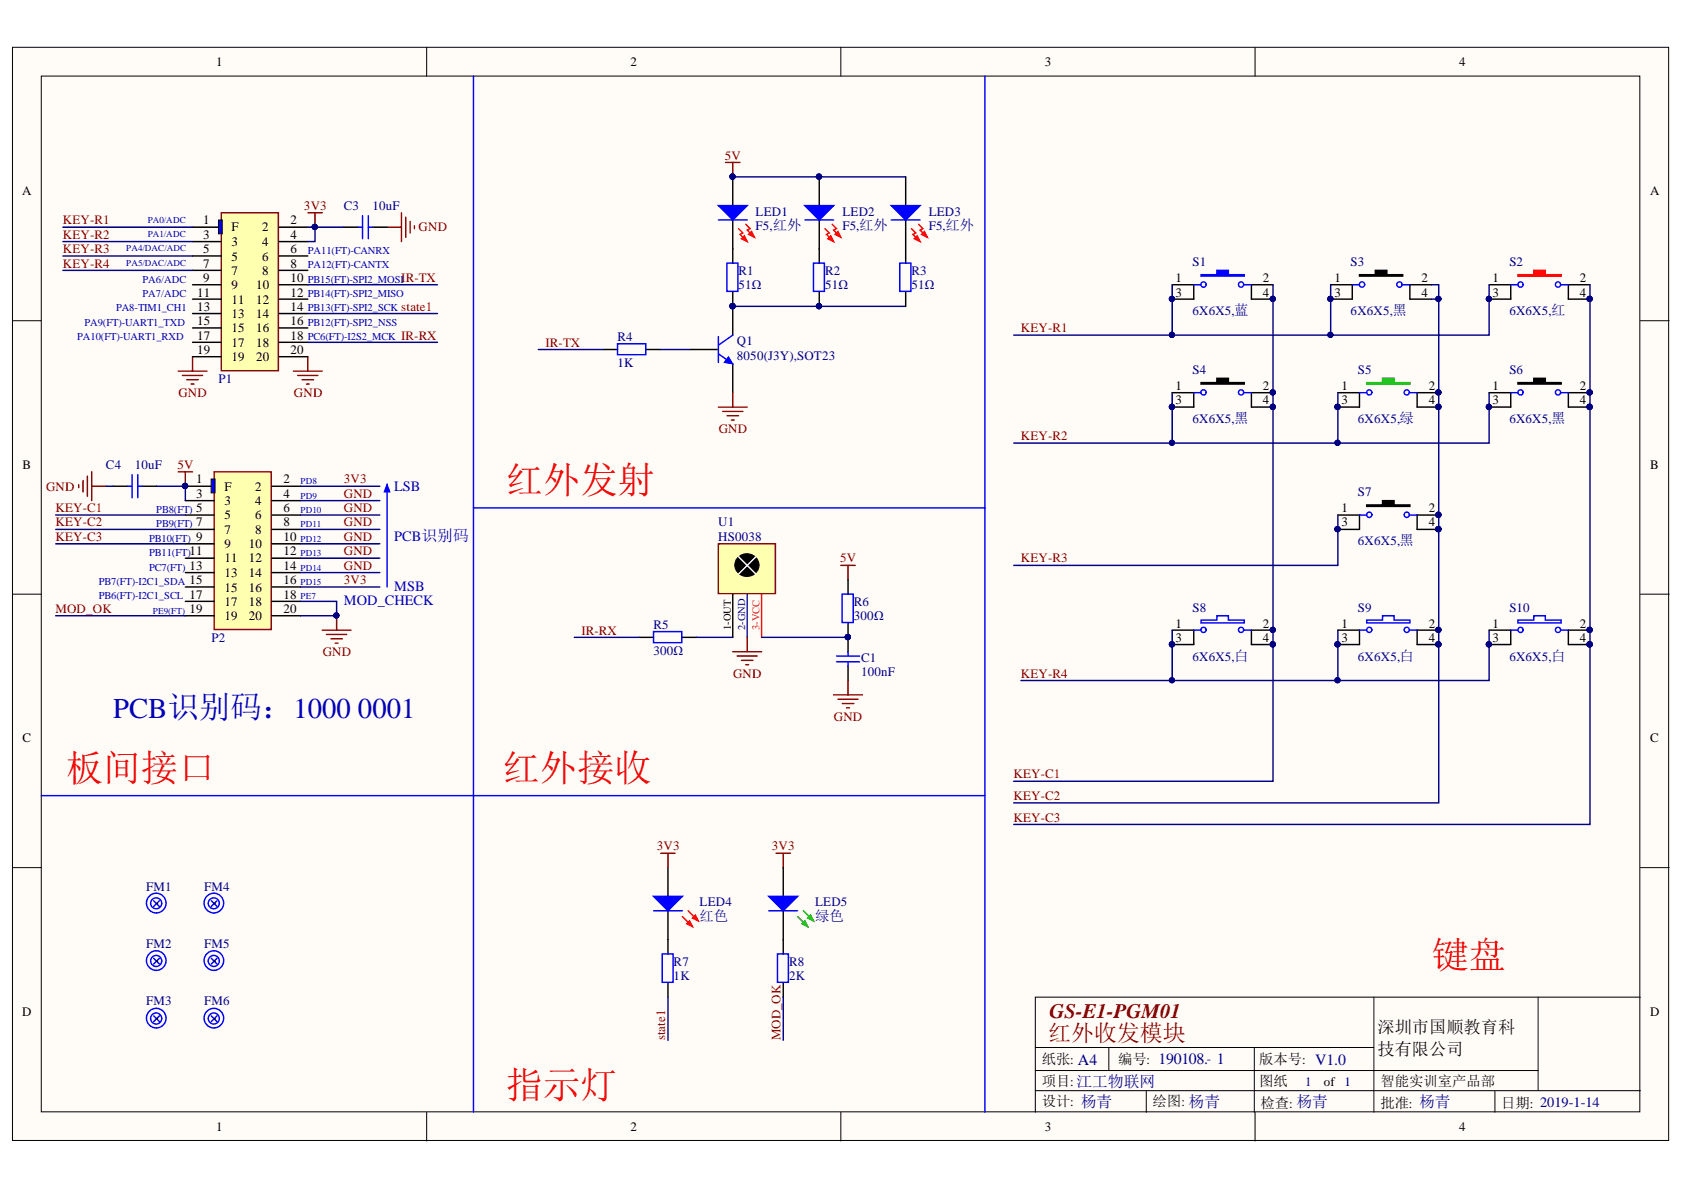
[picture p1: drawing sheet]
<svg xmlns="http://www.w3.org/2000/svg" width="297mm" height="210mm" viewBox="0 0 297 210" stroke-linecap="round" stroke-linejoin="round" font-family="sans-serif">
<defs><g id="words">
<g font-size="6.6" fill="#f00">
<text x="89.2" y="87">红外发射</text>
<text x="11.7" y="137.8">板间接口</text>
<text x="88.6" y="137.8">红外接收</text>
<text x="252.5" y="170.8">键盘</text>
<text x="89.2" y="193.7">指示灯</text>
</g>
<text font-size="5.1" fill="#0000bf" x="20" y="126.6">PCB识别码：1000 0001</text>
<text font-size="4.1" fill="#800000" x="184.9" y="183.7">红外收发模块</text>
<text font-size="3.6" fill="#800000" x="185.1" y="179.6">GS-E1-PGM01</text>
<g font-size="3">
<text x="243" y="182.3">深圳市国顺教育科</text>
<text x="243" y="186.1">技有限公司</text>
</g>
<g font-size="2.5" fill="#0000bf">
<text x="69.5" y="86.5">LSB</text>
<text x="69.5" y="95.4">PCB识别码</text>
<text x="60.6" y="106.8">MOD_CHECK</text>
<text x="69.5" y="104.3">MSB</text>
</g>
<g font-size="2.5" fill="#000080">
<text x="123.4" y="162.4">红色</text>
<text x="143.8" y="162.4">绿色</text>
</g>
<g font-size="2.5">
<text x="183.8" y="187.7">纸张: A4</text>
<text x="183.8" y="191.6">项目:江工物联网</text>
<text x="197.2" y="187.7">编号: 190108.- 1</text>
<text x="222.1" y="187.7">版本号: V1.0</text>
<text x="222.1" y="191.6">图纸</text>
<text x="243.5" y="191.6">智能实训室产品部</text>
<text x="183.8" y="195.1">设计: 杨青</text>
<text x="203.3" y="195.1">绘图: 杨青</text>
<text x="222.3" y="195.4">检查: 杨青</text>
<text x="243.5" y="195.4">批准: 杨青</text>
<text x="264.8" y="195.4">日期: 2019-1-14</text>
</g>
<g font-size="2.3">
<text x="38.1" y="11.7">1</text>
<text x="111.2" y="11.7">2</text>
<text x="184.3" y="11.7">3</text>
<text x="257.4" y="11.7">4</text>
<text x="3.9" y="34.5">A</text>
<text x="291.1" y="34.5">A</text>
<text x="35.9" y="39.5">1</text>
<text x="40.8" y="40.8">F</text>
<text x="46.3" y="40.8">2</text>
<text x="51.3" y="39.5">2</text>
<text x="35.9" y="42.1">3</text>
<text x="35.9" y="44.7">5</text>
<text x="35.9" y="47.2">7</text>
<text x="40.8" y="43.4">3</text>
<text x="40.8" y="46">5</text>
<text x="46.3" y="43.4">4</text>
<text x="46.3" y="46">6</text>
<text x="51.3" y="42.1">4</text>
<text x="51.3" y="44.7">6</text>
<text x="51.3" y="47.2">8</text>
<text x="34.8" y="52.3">11</text>
<text x="35.9" y="49.8">9</text>
<text x="40.8" y="48.5">7</text>
<text x="40.8" y="51">9</text>
<text x="40.8" y="53.6">11</text>
<text x="45.2" y="51">10</text>
<text x="45.2" y="53.6">12</text>
<text x="46.3" y="48.5">8</text>
<text x="51.3" y="49.8">10</text>
<text x="51.3" y="52.3">12</text>
<text x="207.4" y="49.8">1</text>
<text x="207.4" y="52.3">3</text>
<text x="222.8" y="49.8">2</text>
<text x="222.8" y="52.3">4</text>
<text x="235.4" y="49.8">1</text>
<text x="235.4" y="52.3">3</text>
<text x="250.8" y="49.8">2</text>
<text x="250.8" y="52.3">4</text>
<text x="263.3" y="49.8">1</text>
<text x="263.3" y="52.3">3</text>
<text x="278.7" y="49.8">2</text>
<text x="278.7" y="52.3">4</text>
<text x="34.8" y="54.8">13</text>
<text x="34.8" y="57.4">15</text>
<text x="34.8" y="59.9">17</text>
<text x="40.8" y="56.1">13</text>
<text x="40.8" y="58.6">15</text>
<text x="45.2" y="56.1">14</text>
<text x="45.2" y="58.6">16</text>
<text x="51.3" y="54.8">14</text>
<text x="51.3" y="57.4">16</text>
<text x="51.3" y="59.9">18</text>
<text x="34.8" y="62.4">19</text>
<text x="40.8" y="61.2">17</text>
<text x="40.8" y="63.7">19</text>
<text x="45.2" y="61.2">18</text>
<text x="45.2" y="63.7">20</text>
<text x="51.3" y="62.4">20</text>
<text x="207.4" y="68.8">1</text>
<text x="207.4" y="71.3">3</text>
<text x="222.8" y="68.8">2</text>
<text x="222.8" y="71.3">4</text>
<text x="236.6" y="68.8">1</text>
<text x="236.6" y="71.3">3</text>
<text x="252" y="68.8">2</text>
<text x="252" y="71.3">4</text>
<text x="263.3" y="68.8">1</text>
<text x="263.3" y="71.3">3</text>
<text x="278.7" y="68.8">2</text>
<text x="278.7" y="71.3">4</text>
<text x="4" y="82.7">B</text>
<text x="291.1" y="82.7">B</text>
<text x="34.6" y="85.3">1</text>
<text x="34.6" y="87.8">3</text>
<text x="39.6" y="86.5">F</text>
<text x="39.6" y="89.1">3</text>
<text x="45" y="86.5">2</text>
<text x="45" y="89.1">4</text>
<text x="50" y="85.3">2</text>
<text x="50" y="87.8">4</text>
<text x="34.6" y="90.3">5</text>
<text x="34.6" y="92.9">7</text>
<text x="34.6" y="95.4">9</text>
<text x="39.6" y="91.6">5</text>
<text x="39.6" y="94.1">7</text>
<text x="45" y="91.6">6</text>
<text x="45" y="94.1">8</text>
<text x="50" y="90.3">6</text>
<text x="50" y="92.9">8</text>
<text x="50" y="95.4">10</text>
<text x="236.6" y="90.3">1</text>
<text x="236.6" y="92.9">3</text>
<text x="252" y="90.3">2</text>
<text x="252" y="92.9">4</text>
<text x="33.4" y="97.9">11</text>
<text x="33.4" y="100.5">13</text>
<text x="39.6" y="96.7">9</text>
<text x="39.6" y="99.2">11</text>
<text x="39.6" y="101.7">13</text>
<text x="43.9" y="96.7">10</text>
<text x="43.9" y="99.2">12</text>
<text x="43.9" y="101.7">14</text>
<text x="50" y="97.9">12</text>
<text x="50" y="100.5">14</text>
<text x="33.4" y="103">15</text>
<text x="33.4" y="105.6">17</text>
<text x="39.6" y="104.4">15</text>
<text x="39.6" y="106.9">17</text>
<text x="43.9" y="104.4">16</text>
<text x="43.9" y="106.9">18</text>
<text x="50" y="103">16</text>
<text x="50" y="105.6">18</text>
<text x="33.4" y="108.2">19</text>
<text x="39.6" y="109.4">19</text>
<text x="43.9" y="109.4">20</text>
<text x="50" y="108.2">20</text>
<text x="207.4" y="110.7">1</text>
<text x="207.4" y="113.2">3</text>
<text x="222.8" y="110.7">2</text>
<text x="222.8" y="113.2">4</text>
<text x="236.6" y="110.7">1</text>
<text x="236.6" y="113.2">3</text>
<text x="252" y="110.7">2</text>
<text x="252" y="113.2">4</text>
<text x="263.3" y="110.7">1</text>
<text x="263.3" y="113.2">3</text>
<text x="278.7" y="110.7">2</text>
<text x="278.7" y="113.2">4</text>
<text x="4" y="131">C</text>
<text x="291.1" y="131">C</text>
<text x="3.9" y="179.2">D</text>
<text x="291.1" y="179.2">D</text>
<text x="233.5" y="191.6">of 1</text>
<text x="38.1" y="199.5">1</text>
<text x="111.2" y="199.5">2</text>
<text x="184.3" y="199.5">3</text>
<text x="257.4" y="199.5">4</text>
</g>
<g font-size="2.3" fill="#800000">
<text x="127.9" y="28.1">5V</text>
<text x="11.1" y="39.5">KEY-R1</text>
<text x="53.6" y="37">3V3</text>
<text x="73.8" y="40.8">GND</text>
<text x="11.1" y="42.1">KEY-R2</text>
<text x="11.1" y="44.7">KEY-R3</text>
<text x="11.1" y="47.2">KEY-R4</text>
<text x="70.8" y="49.8">IR-TX</text>
<text x="70.8" y="59.9">IR-RX</text>
<text x="70.8" y="54.8">state1</text>
<text x="180.1" y="58.6">KEY-R1</text>
<text x="96.2" y="61.2">IR-TX</text>
<text x="31.5" y="70">GND</text>
<text x="51.8" y="70">GND</text>
<text x="126.8" y="76.4">GND</text>
<text x="180.1" y="77.6">KEY-R2</text>
<text x="31.3" y="82.7">5V</text>
<text x="8.1" y="86.5">GND</text>
<text x="60.6" y="87.8">GND</text>
<text x="60.6" y="85.3">3V3</text>
<text x="9.8" y="90.3">KEY-C1</text>
<text x="9.8" y="92.9">KEY-C2</text>
<text x="9.8" y="95.4">KEY-C3</text>
<text x="60.6" y="90.3">GND</text>
<text x="60.6" y="92.9">GND</text>
<text x="60.6" y="95.4">GND</text>
<text x="60.6" y="97.9">GND</text>
<text x="60.6" y="100.5">GND</text>
<text x="148.2" y="99.2">5V</text>
<text x="180.1" y="99.2">KEY-R3</text>
<text x="60.6" y="103">3V3</text>
<text x="9.8" y="108.2">MOD_OK</text>
<text x="102.6" y="112">IR-RX</text>
<text x="56.9" y="115.8">GND</text>
<text x="129.3" y="119.6">GND</text>
<text x="180.1" y="119.6">KEY-R4</text>
<text x="147.1" y="127.2">GND</text>
<text x="178.8" y="137.3">KEY-C1</text>
<text x="178.8" y="141.1">KEY-C2</text>
<text x="115.9" y="150">3V3</text>
<text x="136.2" y="150">3V3</text>
<text x="178.8" y="144.9">KEY-C3</text>
<text x="117.3" y="183.5" transform="rotate(-90 117.3 183.5)">state1</text>
<text x="137.7" y="183.5" transform="rotate(-90 137.7 183.5)">MOD_OK</text>
</g>
<g font-size="2.3" fill="#000080">
<text x="60.6" y="37">C3</text>
<text x="65.7" y="37">10uF</text>
<text x="133.3" y="38">LED1</text>
<text x="133.3" y="40.6">F5,红外</text>
<text x="148.6" y="38">LED2</text>
<text x="148.6" y="40.6">F5,红外</text>
<text x="163.8" y="38">LED3</text>
<text x="163.8" y="40.6">F5,红外</text>
<text x="210.3" y="47">S1</text>
<text x="238.2" y="47">S3</text>
<text x="266.2" y="47">S2</text>
<text x="130.2" y="48.5">R1</text>
<text x="130.2" y="51">51Ω</text>
<text x="145.5" y="48.5">R2</text>
<text x="145.5" y="51">51Ω</text>
<text x="160.8" y="48.5">R3</text>
<text x="160.8" y="51">51Ω</text>
<text x="210.3" y="55.6">6X6X5,蓝</text>
<text x="238.2" y="55.6">6X6X5,黑</text>
<text x="266.2" y="55.6">6X6X5,红</text>
<text x="108.9" y="60.2">R4</text>
<text x="108.9" y="64.7">1K</text>
<text x="130" y="60.9">Q1</text>
<text x="130" y="63.5">8050(J3Y),SOT23</text>
<text x="210.3" y="66">S4</text>
<text x="239.5" y="66">S5</text>
<text x="266.2" y="66">S6</text>
<text x="38.6" y="67.5">P1</text>
<text x="210.3" y="74.6">6X6X5,黑</text>
<text x="239.5" y="74.6">6X6X5,绿</text>
<text x="266.2" y="74.6">6X6X5,黑</text>
<text x="18.7" y="82.7">C4</text>
<text x="23.8" y="82.7">10uF</text>
<text x="239.5" y="87.5">S7</text>
<text x="126.7" y="92.9">U1</text>
<text x="126.7" y="95.4">HS0038</text>
<text x="239.5" y="96.2">6X6X5,黑</text>
<text x="150.6" y="106.9">R6</text>
<text x="210.3" y="107.9">S8</text>
<text x="239.5" y="107.9">S9</text>
<text x="266.2" y="107.9">S10</text>
<text x="37.3" y="113.2">P2</text>
<text x="115.3" y="110.9">R5</text>
<text x="150.6" y="109.4">300Ω</text>
<text x="115.3" y="115.5">300Ω</text>
<text x="151.9" y="116.8">C1</text>
<text x="151.9" y="119.3">100nF</text>
<text x="210.3" y="116.5">6X6X5,白</text>
<text x="239.5" y="116.5">6X6X5,白</text>
<text x="266.2" y="116.5">6X6X5,白</text>
<text x="25.8" y="157.1">FM1</text>
<text x="36" y="157.1">FM4</text>
<text x="123.4" y="159.9">LED4</text>
<text x="143.8" y="159.9">LED5</text>
<text x="25.8" y="167.2">FM2</text>
<text x="36" y="167.2">FM5</text>
<text x="118.8" y="170.3">R7</text>
<text x="118.8" y="172.9">1K</text>
<text x="139.2" y="170.3">R8</text>
<text x="139.2" y="172.9">2K</text>
<text x="25.8" y="177.4">FM3</text>
<text x="36" y="177.4">FM6</text>
<text x="230.2" y="191.6">1</text>
</g>
<g font-size="1.9" fill="#0000bf">
<text x="54.3" y="44.8">PA11(FT)-CANRX</text>
<text x="54.3" y="47.3">PA12(FT)-CANTX</text>
<text x="25.1" y="49.8">PA6/ADC</text>
<text x="25.1" y="52.4">PA7/ADC</text>
<text x="54.3" y="49.8">PB15(FT)-SPI2_MOSI</text>
<text x="54.3" y="52.4">PB14(FT)-SPI2_MISO</text>
<text x="13.6" y="60">PA10(FT)-UART1_RXD</text>
<text x="14.9" y="57.5">PA9(FT)-UART1_TXD</text>
<text x="20.5" y="54.9">PA8-TIM1_CH1</text>
<text x="54.3" y="54.9">PB13(FT)-SPI2_SCK</text>
<text x="54.3" y="57.5">PB12(FT)-SPI2_NSS</text>
<text x="54.3" y="60">PC6(FT)-I2S2_MCK</text>
<text x="26.3" y="95.6">PB10(FT)</text>
<text x="27.6" y="90.4">PB8(FT)</text>
<text x="27.6" y="93">PB9(FT)</text>
<text x="26.3" y="98.1">PB11(FT)</text>
<text x="26.3" y="100.6">PC7(FT)</text>
<text x="17.4" y="103.2">PB7(FT)-I2C1_SDA</text>
<text x="17.4" y="105.7">PB6(FT)-I2C1_SCL</text>
</g>
<text font-size="1.9" x="128.9" y="111.1" transform="rotate(-90 128.9 111.1)">1-OUT</text>
<text font-size="1.9" fill="#11037f" x="131.4" y="111.1" transform="rotate(-90 131.4 111.1)">2-GND</text>
<text font-size="1.9" fill="#ee0e22" x="134" y="111.1" transform="rotate(-90 134 111.1)">3-VCC</text>
<g font-size="1.6" fill="#0000bf">
<text x="26" y="39.3">PA0/ADC</text>
<text x="26" y="41.8">PA1/ADC</text>
<text x="22.2" y="44.4">PA4/DAC/ADC</text>
<text x="22.2" y="46.9">PA5/DAC/ADC</text>
<text x="53" y="85.4">PD8</text>
<text x="53" y="88">PD9</text>
<text x="53" y="90.5">PD10</text>
<text x="53" y="93">PD11</text>
<text x="53" y="95.6">PD12</text>
<text x="53" y="98.1">PD13</text>
<text x="53" y="100.6">PD14</text>
<text x="53" y="105.7">PE7</text>
<text x="53" y="103.2">PD15</text>
<text x="27" y="108.2">PE9(FT)</text>
</g>
</g></defs>
<g fill="#fffcf8" stroke="#000" stroke-width=".18">
<path d="M2.2 8.3h292.1v192.9h-292.1z"/>
<path d="M7.3 13.4h281.9v182.7h-281.9z"/>
</g>
<g fill="none" stroke="#000" stroke-width=".18">
<path d="M75.3 8.3v5.1M148.3 8.3v5.1M221.4 8.3v5.1M2.2 56.6h5.1M289.3 56.6h5.1M2.2 104.8h5.1M289.3 104.8h5.1M2.2 153h5.1M289.3 153h5.1M242.3 175.9v20.3M271.3 175.9v16.5M289.3 175.9h-106.7v20.3"/>
<path d="M75.3 196.2v5.1M148.3 196.2v5.1M182.6 184.8h59.7M182.6 192.4h106.7M182.6 188.8h88.7M195.6 184.8v4M202.2 192.4v3.8M221.2 184.8v11.4M221.4 196.2v5.1M263.7 192.4v3.8"/>
</g>
<path d="M126.7 95.9h10.1v8.8h-10.1z" fill="#ffffb0" stroke="#800000" stroke-width=".25"/>
<path d="M129.3 31.2v5.1M129.3 38.8v5.1M129.3 104.8v7.6" fill="none" stroke="#000" stroke-width=".25"/>
<path d="M131.8 104.8v7.6" fill="none" stroke="#11037f" stroke-width=".25"/>
<path d="M134.3 104.8v7.6" fill="none" stroke="#ee0e22" stroke-width=".25"/>
<path d="M130.2 98.3a2.06 2.06 0 0 1 3.1 .1 2.06 2.06 0 0 1-.5 3 2.05 2.05 0 0 1-2.7-.4 2.05 2.05 0 0 1 .1-2.7z" fill="#000" stroke="#080d02" stroke-width=".18"/>
<path d="M130.3 98.2l3 3.1M133.3 98.2l-3 3.1" fill="none" stroke="#fff" stroke-width=".25"/>
<circle cx="129.2" cy="31.2" r=".46" fill="#000080" stroke="#000080" stroke-width=".18"/>
<path d="M126.7 36.3h5.1l-2.5 2.5z" fill="#00f"/>
<path d="M126.7 36.3h5.1l-2.5 2.5zM126.7 38.8h5.1" fill="none" stroke="#00f" stroke-width=".25"/>
<path d="M130.8 42.1l.5-.5 .5 1z" fill="#f00"/>
<path d="M130.3 40.3l.7 .8-.5 .2 1 1.1M130.8 42.1l.5-.5 .5 1z" fill="none" stroke="#f00" stroke-width=".25"/>
<path d="M132.1 41.3l.5-.5 .5 1.1z" fill="#f00"/>
<path d="M131.5 39.6l.8 .7-.5 .3 1 1M132.1 41.3l.5-.5 .5 1.1z" fill="none" stroke="#f00" stroke-width=".25"/>
<g fill="#000080" stroke="#000080" stroke-width=".18">
<circle cx="129.2" cy="31.2" r=".46"/>
<circle cx="129.2" cy="54" r=".46"/>
</g>
<path d="M129.3 54v5.1M121.6 61.7h5.1M129.3 64.2v5.1" fill="none" stroke="#000" stroke-width=".25"/>
<path d="M126.7 59.4v4.5M129.3 59.1l-2.6 1.8M126.7 62.4l2.6 1.8" fill="none" stroke="#00f" stroke-width=".25"/>
<path d="M128.5 62.9l.8 1.3-1.6-.3z" fill="#00f"/>
<path d="M128.5 62.9l.8 1.3-1.6-.3z" fill="none" stroke="#00f" stroke-width=".18"/>
<g fill="#000080" stroke="#000080" stroke-width=".18">
<circle cx="129.2" cy="54" r=".46"/>
<circle cx="149.5" cy="112.4" r=".46"/>
<circle cx="32.6" cy="85.7" r=".46"/>
<circle cx="59.3" cy="108.6" r=".46"/>
<circle cx="129.2" cy="31.2" r=".46"/>
</g>
<g fill="none" stroke="#800000" stroke-width=".25">
<path d="M128 28.7h2.5M129.3 28.7v2.5M126.7 71.8h5.1M127.5 72.6h3.5M128.2 73.3h2.1M129 74.1h.5M129.3 69.3v2.5M31.4 83.2h2.6M32.7 83.2v2.6M148.3 99.7h2.6M149.6 99.7v2.6M56.8 111.2h5.1"/>
<path d="M57.6 111.9h3.6M58.4 112.7h2M59.1 113.4h.5M59.4 108.6v2.6M129.3 115h5M130 115.7h3.6M130.8 116.5h2M131.5 117.2h.6M131.8 112.4v2.6M147 122.6h5.1M147.8 123.3h3.6M148.6 124.1h2"/>
<path d="M149.3 124.9h.5M149.6 120v2.6"/>
</g>
<path d="M206.8 50.2h3.8M220.7 50.2h3.8M112.7 112.4h2.6M120.4 112.4h2.5M149.6 112.4v2.6M149.6 117.5v2.5" fill="none" stroke="#000" stroke-width=".25"/>
<path d="M115.3 111.4h5v2h-5zM147.6 116.7h4M147.6 115.7h4M149.6 115v.7M149.6 116.7v.8" fill="none" stroke="#00f" stroke-width=".25"/>
<path d="M211.8 48.5h2.8v-.8h2.1v.8h2.8v.2h-7.7z" fill-rule="evenodd" fill="#00f"/>
<g fill="none" stroke="#00f" stroke-width=".25">
<path d="M210.6 50.2h1.2M211.8 48.5h2.8v-.8h2.1v.8h2.8v.2h-7.7zM219.5 50.2h1.2M238.5 50.2h1.3M247.4 50.2h1.3"/>
<circle cx="212.3" cy="50.2" r=".47"/>
<circle cx="218.9" cy="50.2" r=".46"/>
<circle cx="240.2" cy="50.2" r=".47"/>
<circle cx="246.8" cy="50.2" r=".47"/>
</g>
<path d="M210.6 50.2v2.6h-3.8M220.7 50.2v2.6h3.8M234.7 50.2h3.8v2.6h-3.8M239.8 48.5h2.8v-.8h2v.8h2.8v.2h-7.6zM252.5 50.2h-3.8v2.6h3.8M262.7 50.2h3.8M276.6 50.2h3.9" fill="none" stroke="#000" stroke-width=".25"/>
<g fill="#000080" stroke="#000080" stroke-width=".18">
<circle cx="206.7" cy="52.7" r=".46"/>
<circle cx="224.5" cy="52.7" r=".46"/>
<circle cx="234.7" cy="52.7" r=".46"/>
</g>
<path d="M239.8 48.5h2.8v-.8h2v.8h2.8v.2h-7.6z" fill-rule="evenodd" fill="#000"/>
<path d="M267.7 48.5h2.8v-.8h2.1v.8h2.8v.2h-7.7z" fill-rule="evenodd" fill="#f00"/>
<path d="M267.7 48.5h2.8v-.8h2.1v.8h2.8v.2h-7.7z" fill="none" stroke="#f00" stroke-width=".25"/>
<g fill="none" stroke="#00f" stroke-width=".25">
<path d="M266.5 50.2h1.2M275.4 50.2h1.2"/>
<circle cx="268.2" cy="50.2" r=".46"/>
<circle cx="274.8" cy="50.2" r=".46"/>
</g>
<path d="M266.5 50.2v2.6h-3.8M276.6 50.2v2.6h3.9M206.8 111.2h3.8M220.7 111.2h3.8" fill="none" stroke="#000" stroke-width=".25"/>
<g fill="#000080" stroke="#000080" stroke-width=".18">
<circle cx="262.6" cy="52.7" r=".46"/>
<circle cx="280.4" cy="52.7" r=".46"/>
<circle cx="224.5" cy="111.1" r=".46"/>
</g>
<path d="M211.8 109.4h2.8v-.8h2.1v.8h2.8v.5h-7.7z" fill-rule="evenodd" fill="#fff"/>
<g fill="none" stroke="#00f" stroke-width=".25">
<path d="M210.6 111.2h1.2M211.8 109.4h2.8v-.8h2.1v.8h2.8v.5h-7.7zM219.5 111.2h1.2"/>
<circle cx="212.3" cy="111.1" r=".46"/>
<circle cx="218.9" cy="111.1" r=".46"/>
</g>
<path d="M210.6 111.2v2.5h-3.8M220.7 111.2v2.5h3.8M117.8 153v5.1M117.8 160.7v5" fill="none" stroke="#000" stroke-width=".25"/>
<g fill="#000080" stroke="#000080" stroke-width=".18">
<circle cx="206.7" cy="113.7" r=".46"/>
<circle cx="224.5" cy="113.7" r=".46"/>
<circle cx="224.5" cy="111.1" r=".46"/>
</g>
<path d="M115.3 158.1h5.1l-2.6 2.6z" fill="#00f"/>
<path d="M115.3 158.1h5.1l-2.6 2.6z" fill="none" stroke="#00f" stroke-width=".25"/>
<path d="M120.4 161.7l1.7 1.7M121.4 160.7l1.8 1.7" fill="none" stroke="#f00" stroke-width=".25"/>
<path d="M121.1 162.9l.5-.5 .5 1z" fill="#f00"/>
<path d="M121.1 162.9l.5-.5 .5 1z" fill="none" stroke="#f00" stroke-width=".25"/>
<path d="M122.1 161.9l.5-.5 .6 1z" fill="#f00"/>
<path d="M122.1 161.9l.5-.5 .6 1z" fill="none" stroke="#f00" stroke-width=".25"/>
<path d="M115.3 160.7h5.1M116.8 168.3h1.9v5h-1.9zM137.1 168.3h2v5h-2z" fill="none" stroke="#00f" stroke-width=".25"/>
<path d="M138.2 153v5.1M117.8 165.7v2.6M117.8 173.3v2.6M138.2 160.7v7.6M138.2 173.3v2.6" fill="none" stroke="#000" stroke-width=".25"/>
<g fill="none" stroke="#800000" stroke-width=".25">
<path d="M54.3 37.5h2.5M55.6 37.5v2.6M31.4 65.5h5.1M32.2 66.2h3.5M32.9 67h2.1M33.7 67.7h.5M34 62.9v2.6M51.8 65.5h5M52.5 66.2h3.6M53.3 67h2M54 67.7h.5M54.3 62.9v2.6"/>
<path d="M116.6 150.5h2.5M117.8 150.5v2.5M136.9 150.5h2.5M138.2 150.5v2.5"/>
</g>
<circle cx="55.5" cy="40" r=".46" fill="#000080" stroke="#000080" stroke-width=".18"/>
<path d="M135.6 158.1h5.1l-2.5 2.6z" fill="#00f"/>
<path d="M135.6 158.1h5.1l-2.5 2.6z" fill="none" stroke="#00f" stroke-width=".25"/>
<path d="M140.7 161.7l1.8 1.7M141.7 160.7l1.8 1.7" fill="none" stroke="#00bf00" stroke-width=".25"/>
<path d="M141.5 162.9l.5-.5 .5 1z" fill="#00bf00"/>
<path d="M141.5 162.9l.5-.5 .5 1z" fill="none" stroke="#00bf00" stroke-width=".25"/>
<path d="M142.5 161.9l.5-.5 .5 1z" fill="#00bf00"/>
<path d="M142.5 161.9l.5-.5 .5 1z" fill="none" stroke="#00bf00" stroke-width=".25"/>
<path d="M68.3 85.8v17.7M135.6 160.7h5.1" fill="none" stroke="#00f" stroke-width=".25"/>
<path d="M68.3 85.4l.5 1.4h-1z" fill="#00f"/>
<path d="M68.3 85.4l.5 1.4h-1z" fill="none" stroke="#00f" stroke-width=".18"/>
<path d="M70.8 37.5v5.1M71.6 38.3v3.6M72.3 39.1v2M73.1 39.8v.5M68.3 40.1h2.5M13.9 85.5v.5M14.7 84.8v2M15.4 84v3.5M16.2 83.2v5.1M16.2 85.8h2.5" fill="none" stroke="#800000" stroke-width=".25"/>
<g fill="none" stroke="#00f" stroke-width=".25">
<path d="M83.5 13.4v182.8M173.7 13.4v76.2h-90.2M173.7 89.6v106.6M7.3 140.3h166.4M27.1 158.9l1 1M28.1 158.9l-1 1"/>
<circle cx="27.6" cy="159.3" r=".97"/>
<circle cx="27.6" cy="159.3" r="1.73"/>
</g>
<path d="M27.6 159.4h.1" fill="none" stroke="#000" stroke-width=".25"/>
<path d="M39 37.5h10.1v27.9h-10.1z" fill="#ffffb0" stroke="#800000" stroke-width=".25"/>
<g fill="none" stroke="#000" stroke-width=".25">
<path d="M34 40.1h5M34 42.6h5M34 45.2h5M34 47.7h5M34 50.2h5M34 52.8h5M34 55.3h5M34 57.8h5M49.2 40.1h5.1M49.2 42.6h5.1M49.2 45.2h5.1M49.2 47.7h5.1"/>
<path d="M49.2 50.2h5.1M49.2 52.8h5.1M49.2 55.3h5.1M49.2 57.8h5.1M34 60.4h5M34 62.9h5M49.2 60.4h5.1M49.2 62.9h5.1"/>
</g>
<path d="M38.5 38.8h.7v2.4h-.7z" fill="#00f" stroke="#000" stroke-width=".18"/>
<path d="M37.8 83.2h10v27.9h-10z" fill="#ffffb0" stroke="#800000" stroke-width=".25"/>
<g fill="none" stroke="#000" stroke-width=".25">
<path d="M32.7 85.8h5.1M32.7 88.3h5.1M32.7 90.8h5.1M32.7 93.4h5.1M32.7 95.9h5.1M32.7 98.5h5.1M47.9 85.8h5.1M47.9 88.3h5.1M47.9 90.8h5.1M47.9 93.4h5.1M47.9 95.9h5.1M47.9 98.5h5.1"/>
<path d="M32.7 101h5.1M32.7 103.5h5.1M32.7 106.1h5.1M32.7 108.6h5.1M47.9 101h5.1M47.9 103.5h5.1M47.9 106.1h5.1M47.9 108.6h5.1"/>
</g>
<circle cx="32.6" cy="85.7" r=".46" fill="#000080" stroke="#000080" stroke-width=".18"/>
<path d="M37.2 84.5h.7v2.4h-.7z" fill="#00f" stroke="#000" stroke-width=".18"/>
<g fill="#000080" stroke="#000080" stroke-width=".18">
<circle cx="32.6" cy="85.7" r=".46"/>
<circle cx="129.2" cy="54" r=".46"/>
<circle cx="253.7" cy="69.2" r=".46"/>
</g>
<path d="M60.6 40.1h2.6M65.7 40.1h2.6M129.3 43.9v2.5M129.3 51.5v2.5M106.4 61.7h2.5M114 61.7h2.6M236 69.3h3.8M250 69.3h3.8M20 85.8h2.5M25.1 85.8h2.5" fill="none" stroke="#000" stroke-width=".25"/>
<path d="M63.9 38v4.1M65 38v4.1M63.2 40.1h.7M65 40.1h.7M128.2 46.4h2v5h-2zM108.9 60.6h5v2h-5zM22.5 85.8h.8M23.3 83.7v4.1M24.3 83.7v4.1M24.3 85.8h.8" fill="none" stroke="#00f" stroke-width=".25"/>
<path d="M241.1 67.5h2.8v-.8h2v.8h2.8v.2h-7.6z" fill-rule="evenodd" fill="#00bf00"/>
<path d="M241.1 67.5h2.8v-.8h2v.8h2.8v.2h-7.6z" fill="none" stroke="#00bf00" stroke-width=".25"/>
<g fill="none" stroke="#00f" stroke-width=".25">
<path d="M239.8 69.3h1.3M248.7 69.3h1.3"/>
<circle cx="241.5" cy="69.2" r=".46"/>
<circle cx="248.1" cy="69.2" r=".46"/>
</g>
<path d="M144.5 31.2v5.1M144.5 38.8v5.1M239.8 69.3v2.5h-3.8M250 69.3v2.5h3.8" fill="none" stroke="#000" stroke-width=".25"/>
<g fill="#000080" stroke="#000080" stroke-width=".18">
<circle cx="235.9" cy="71.8" r=".47"/>
<circle cx="253.7" cy="71.8" r=".47"/>
<circle cx="253.7" cy="69.2" r=".46"/>
<circle cx="144.4" cy="31.2" r=".46"/>
</g>
<path d="M142 36.3h5l-2.5 2.5z" fill="#00f"/>
<path d="M142 36.3h5l-2.5 2.5zM142 38.8h5" fill="none" stroke="#00f" stroke-width=".25"/>
<path d="M146 42.1l.5-.5 .5 1z" fill="#f00"/>
<path d="M145.5 40.3l.8 .8-.5 .2 1 1.1M146 42.1l.5-.5 .5 1z" fill="none" stroke="#f00" stroke-width=".25"/>
<path d="M147.3 41.3l.5-.5 .5 1.1z" fill="#f00"/>
<path d="M146.8 39.6l.8 .7-.6 .3 1.1 1M147.3 41.3l.5-.5 .5 1.1z" fill="none" stroke="#f00" stroke-width=".25"/>
<circle cx="144.4" cy="31.2" r=".46" fill="#000080" stroke="#000080" stroke-width=".18"/>
<path d="M159.8 31.2v5.1M159.8 38.8v5.1" fill="none" stroke="#000" stroke-width=".25"/>
<path d="M157.2 36.3h5.1l-2.5 2.5z" fill="#00f"/>
<path d="M157.2 36.3h5.1l-2.5 2.5zM157.2 38.8h5.1" fill="none" stroke="#00f" stroke-width=".25"/>
<path d="M161.3 42.1l.5-.5 .5 1z" fill="#f00"/>
<path d="M160.8 40.3l.7 .8-.5 .2 1 1.1M161.3 42.1l.5-.5 .5 1z" fill="none" stroke="#f00" stroke-width=".25"/>
<path d="M162.5 41.3l.6-.5 .5 1.1z" fill="#f00"/>
<path d="M162 39.6l.8 .7-.5 .3 1 1M162.5 41.3l.6-.5 .5 1.1z" fill="none" stroke="#f00" stroke-width=".25"/>
<g fill="none" stroke="#000" stroke-width=".25">
<path d="M206.8 69.3h3.8v2.5h-3.8M211.8 67.5h2.8v-.8h2.1v.8h2.8v.2h-7.7zM224.5 69.3h-3.8v2.5h3.8M262.7 69.3h3.8v2.5h-3.8M267.7 67.5h2.8v-.8h2.1v.8h2.8v.2h-7.7zM280.5 69.3h-3.9v2.5h3.9M236 90.8h3.8v2.6h-3.8M241.1 89.1h2.8v-.8h2v.8h2.8v.2h-7.6zM253.8 90.8h-3.8v2.6h3.8M149.6 102.3v2.5M149.6 109.9v2.5M236 111.2h3.8"/>
<path d="M250 111.2h3.8M37.8 159.4h.1M27.6 169.5h.1M27.6 179.7h.1M37.8 169.5h.1M37.8 179.7h.1"/>
</g>
<g fill="#000080" stroke="#000080" stroke-width=".18">
<circle cx="149.5" cy="112.4" r=".46"/>
<circle cx="144.4" cy="54" r=".46"/>
<circle cx="129.2" cy="54" r=".46"/>
<circle cx="55.5" cy="40" r=".46"/>
<circle cx="32.6" cy="85.7" r=".46"/>
<circle cx="206.7" cy="59.1" r=".46"/>
<circle cx="59.3" cy="108.6" r=".46"/>
<circle cx="235.9" cy="71.8" r=".47"/>
<circle cx="235.9" cy="78.1" r=".46"/>
<circle cx="234.7" cy="59.1" r=".46"/>
<circle cx="262.6" cy="52.7" r=".46"/>
<circle cx="206.7" cy="52.7" r=".46"/>
<circle cx="262.6" cy="113.7" r=".46"/>
<circle cx="235.9" cy="120" r=".46"/>
<circle cx="206.7" cy="120" r=".46"/>
<circle cx="206.7" cy="71.8" r=".46"/>
<circle cx="206.7" cy="78.1" r=".46"/>
<circle cx="262.6" cy="71.8" r=".46"/>
<circle cx="235.9" cy="93.3" r=".46"/>
<circle cx="206.7" cy="113.7" r=".46"/>
<circle cx="235.9" cy="113.7" r=".47"/>
<circle cx="234.7" cy="52.7" r=".46"/>
<circle cx="253.7" cy="52.7" r=".46"/>
<circle cx="129.2" cy="31.2" r=".46"/>
<circle cx="144.4" cy="31.2" r=".46"/>
<circle cx="224.5" cy="113.7" r=".46"/>
<circle cx="224.5" cy="111.1" r=".46"/>
<circle cx="224.5" cy="71.8" r=".46"/>
<circle cx="224.5" cy="69.2" r=".46"/>
<circle cx="224.5" cy="52.7" r=".46"/>
<circle cx="280.4" cy="69.2" r=".46"/>
<circle cx="280.4" cy="71.8" r=".47"/>
<circle cx="253.7" cy="90.8" r=".47"/>
<circle cx="253.7" cy="93.3" r=".46"/>
<circle cx="253.7" cy="71.8" r=".47"/>
<circle cx="253.7" cy="69.2" r=".46"/>
<circle cx="253.7" cy="113.7" r=".47"/>
<circle cx="253.7" cy="111.1" r=".46"/>
</g>
<g fill="none" stroke="#00f" stroke-width=".25">
<path d="M210.6 69.3h1.2M219.5 69.3h1.2M266.5 69.3h1.2M275.4 69.3h1.2M239.8 90.8h1.3M248.7 90.8h1.3M148.5 104.8h2v5h-2zM37.3 158.9l1 1M38.3 158.9l-1 1M27.1 169l1 1M27.1 179.2l1 1M28.1 169l-1 1"/>
<path d="M28.1 179.2l-1 1M37.3 169l1 1M37.3 179.2l1 1M38.3 169l-1 1M38.3 179.2l-1 1"/>
<circle cx="212.3" cy="69.2" r=".46"/>
<circle cx="218.9" cy="69.2" r=".46"/>
<circle cx="268.2" cy="69.2" r=".46"/>
<circle cx="274.8" cy="69.2" r=".46"/>
<circle cx="241.5" cy="90.8" r=".46"/>
<circle cx="248.1" cy="90.8" r=".46"/>
<circle cx="37.7" cy="159.3" r=".97"/>
<circle cx="37.7" cy="159.3" r="1.73"/>
<circle cx="27.5" cy="179.7" r=".98"/>
<circle cx="27.5" cy="169.5" r=".98"/>
<circle cx="27.6" cy="179.6" r="1.73"/>
<circle cx="27.6" cy="169.4" r="1.73"/>
<circle cx="37.7" cy="179.7" r=".98"/>
<circle cx="37.7" cy="169.5" r=".98"/>
<circle cx="37.7" cy="179.6" r="1.73"/>
<circle cx="37.7" cy="169.4" r="1.73"/>
</g>
<g fill="none" stroke="#000080" stroke-width=".25">
<path d="M129.3 31.2h30.5M11.1 40.1h22.9M11.1 45.2h22.9M11.1 42.6h22.9M11.1 47.7h22.9M54.3 40.1h6.3M54.3 55.3h22.9M54.3 50.2h22.9M55.6 40.1v2.5h-1.3M129.3 54h30.5M178.8 59.1h28M206.8 50.2v8.9"/>
<path d="M224.5 50.2v87.6h-45.7M234.7 50.2v8.9M252.5 50.2h1.3v91.4h-75M252.5 52.8h1.3M262.7 50.2v8.9h-55.9M54.3 60.4h22.9M95 61.7h11.4M116.6 61.7h5M178.8 78.2h28M206.8 69.3v8.9h55.9v-8.9M236 69.3v8.9M9.8 90.8h22.9"/>
<path d="M9.8 93.4h22.9M9.8 95.9h22.9M18.7 85.8h1.3M27.6 85.8h5.1v2.5M53 85.8h14M53 88.3h14M53 90.8h14M53 93.4h14M53 95.9h14M53 98.5h14M236 90.8v8.9h-57.2M9.8 108.6h22.9"/>
<path d="M53 106.1h6.4v2.5h-6.4M53 101h14M53 103.5h14M101.3 112.4h11.4M122.9 112.4h6.4M134.3 112.4h15.3M206.8 111.2v8.8M236 111.2v8.8M262.7 111.2v8.8h-82.6M117.8 175.9v7.6M138.2 175.9v7.6"/>
</g>
<g fill="#000">
<path d="M211.8 67.5h2.8v-.8h2.1v.8h2.8v.2h-7.7z" fill-rule="evenodd"/>
<path d="M267.7 67.5h2.8v-.8h2.1v.8h2.8v.2h-7.7z" fill-rule="evenodd"/>
<path d="M241.1 89.1h2.8v-.8h2v.8h2.8v.2h-7.6z" fill-rule="evenodd"/>
</g>
<path d="M241.1 109.4h2.8v-.8h2v.8h2.8v.5h-7.6z" fill-rule="evenodd" fill="#fff"/>
<g fill="none" stroke="#00f" stroke-width=".25">
<path d="M239.8 111.2h1.3M241.1 109.4h2.8v-.8h2v.8h2.8v.5h-7.6zM248.7 111.2h1.3"/>
<circle cx="241.5" cy="111.1" r=".46"/>
<circle cx="248.1" cy="111.1" r=".46"/>
</g>
<path d="M239.8 111.2v2.5h-3.8M250 111.2v2.5h3.8M262.7 111.2h3.8M276.6 111.2h3.9" fill="none" stroke="#000" stroke-width=".25"/>
<g fill="#000080" stroke="#000080" stroke-width=".18">
<circle cx="235.9" cy="113.7" r=".47"/>
<circle cx="253.7" cy="113.7" r=".47"/>
<circle cx="253.7" cy="111.1" r=".46"/>
<circle cx="280.4" cy="113.7" r=".47"/>
<circle cx="280.4" cy="111.1" r=".46"/>
<circle cx="280.4" cy="71.8" r=".47"/>
<circle cx="280.4" cy="69.2" r=".46"/>
<circle cx="280.4" cy="52.7" r=".46"/>
</g>
<path d="M280.5 50.2v95.2h-101.7" fill="none" stroke="#000080" stroke-width=".25"/>
<path d="M267.7 109.4h2.8v-.8h2.1v.8h2.8v.5h-7.7z" fill-rule="evenodd" fill="#fff"/>
<g fill="none" stroke="#00f" stroke-width=".25">
<path d="M143.5 46.4h1.9v5h-1.9zM158.7 46.4h2v5h-2zM266.5 111.2h1.2M267.7 109.4h2.8v-.8h2.1v.8h2.8v.5h-7.7zM275.4 111.2h1.2"/>
<circle cx="268.2" cy="111.1" r=".46"/>
<circle cx="274.8" cy="111.1" r=".46"/>
</g>
<path d="M144.5 43.9v2.5M144.5 51.5v2.5M159.8 43.9v2.5M159.8 51.5v2.5M266.5 111.2v2.5h-3.8M276.6 111.2v2.5h3.9" fill="none" stroke="#000" stroke-width=".25"/>
<g fill="#000080" stroke="#000080" stroke-width=".18">
<circle cx="262.6" cy="113.7" r=".46"/>
<circle cx="280.4" cy="113.7" r=".47"/>
<circle cx="280.4" cy="111.1" r=".46"/>
<circle cx="144.4" cy="54" r=".46"/>
</g>
<use href="#words"/>
</svg>
